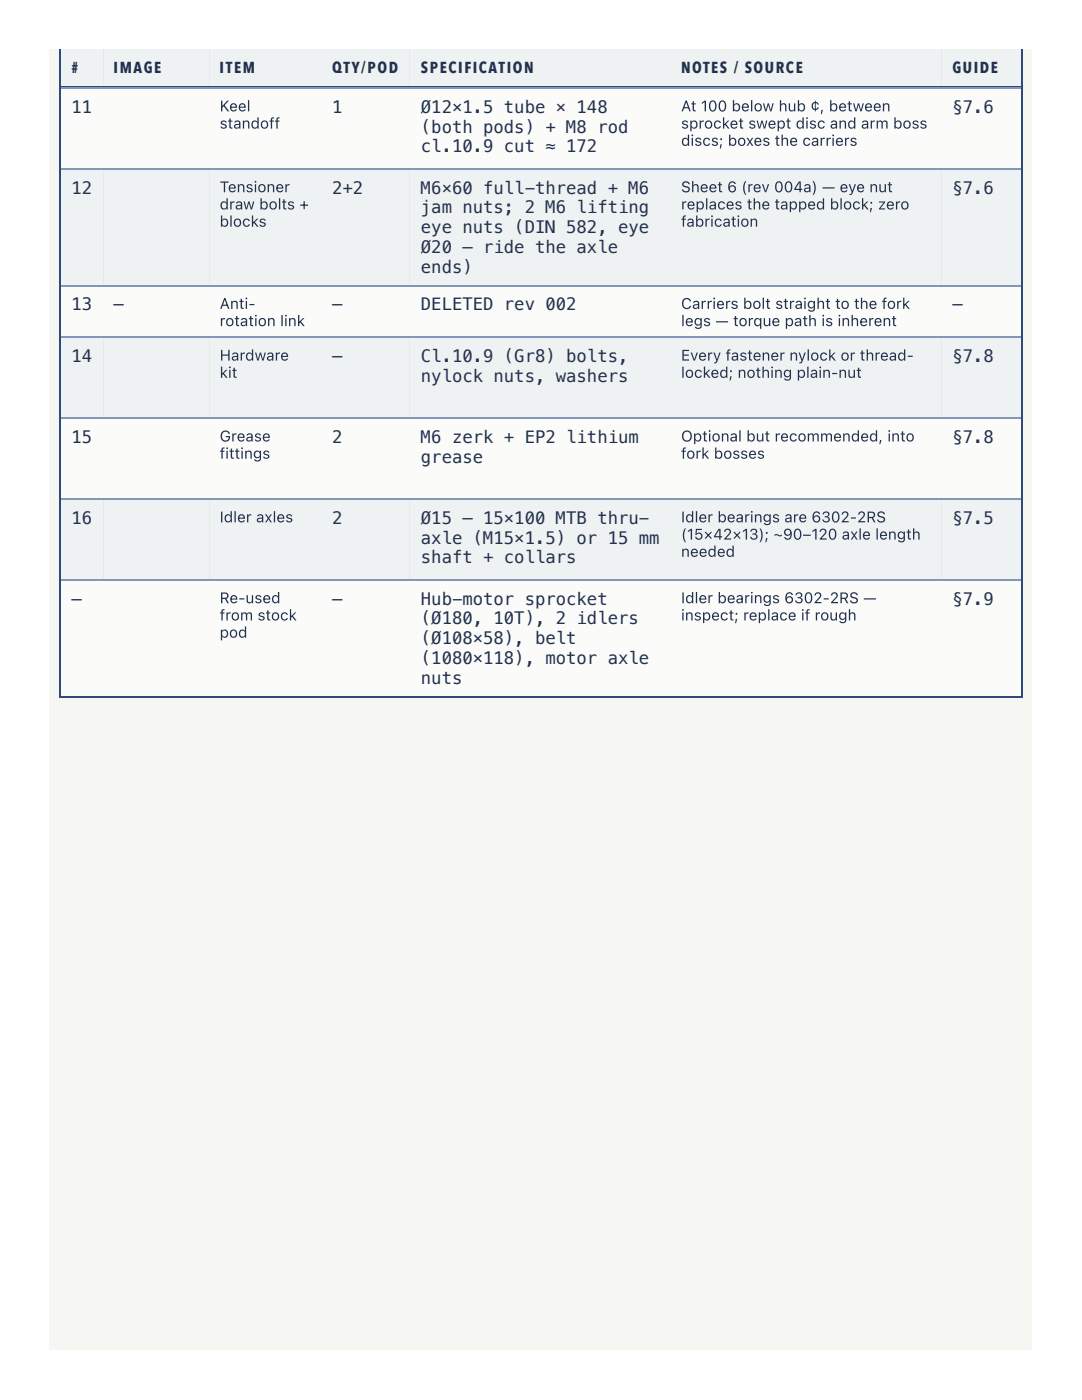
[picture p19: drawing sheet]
<svg xmlns="http://www.w3.org/2000/svg" width="216mm" height="279mm" viewBox="0 0 216 279" stroke-linecap="round" stroke-linejoin="round" font-family="sans-serif">
<defs><g id="words">
<g font-size="3.4" fill="#22314e">
<text x="14.3" y="22.5">11</text>
<text x="66.3" y="22.5">1</text>
<text x="84" y="22.5">Ø12×1.5 tube × 148</text>
<text x="190" y="22.5">§7.6</text>
<text x="84" y="26.5">(both pods) + M8 rod</text>
<text x="84" y="30.4">cl.10.9 cut ≈ 172</text>
<text x="14.3" y="38.6">12</text>
<text x="66.3" y="38.6">2+2</text>
<text x="84" y="38.6">M6×60 full-thread + M6</text>
<text x="190" y="38.6">§7.6</text>
<text x="84" y="42.6">jam nuts; 2 M6 lifting</text>
<text x="84" y="46.6">eye nuts (DIN 582, eye</text>
<text x="84" y="50.5">Ø20 — ride the axle</text>
<text x="84" y="54.5">ends)</text>
<text x="14.3" y="61.9">13</text>
<text x="22.7" y="61.9">—</text>
<text x="66.3" y="61.9">—</text>
<text x="84" y="61.9">DELETED rev 002</text>
<text x="190" y="61.9">—</text>
<text x="14.3" y="72.2">14</text>
<text x="66.3" y="72.2">—</text>
<text x="84" y="72.2">Cl.10.9 (Gr8) bolts,</text>
<text x="84" y="76.2">nylock nuts, washers</text>
<text x="190" y="72.2">§7.8</text>
<text x="14.3" y="88.4">15</text>
<text x="66.3" y="88.4">2</text>
<text x="84" y="88.4">M6 zerk + EP2 lithium</text>
<text x="190" y="88.4">§7.8</text>
<text x="84" y="92.3">grease</text>
<text x="14.3" y="104.5">16</text>
<text x="66.3" y="104.5">2</text>
<text x="84" y="104.5">Ø15 — 15×100 MTB thru-</text>
<text x="190" y="104.5">§7.5</text>
<text x="84" y="108.5">axle (M15×1.5) or 15 mm</text>
<text x="84" y="112.4">shaft + collars</text>
<text x="14.3" y="120.7">—</text>
<text x="66.3" y="120.7">—</text>
<text x="84" y="120.7">Hub-motor sprocket</text>
<text x="84" y="124.6">(Ø180, 10T), 2 idlers</text>
<text x="190" y="120.7">§7.9</text>
<text x="84" y="128.6">(Ø108×58), belt</text>
<text x="84" y="132.6">(1080×118), motor axle</text>
<text x="84" y="136.5">nuts</text>
</g>
<g font-size="3.2" fill="#22314e">
<text x="14.3" y="14.6">#</text>
<text x="22.7" y="14.6">IMAGE</text>
<text x="43.8" y="14.6">ITEM</text>
<text x="66.3" y="14.6">QTY/POD</text>
<text x="84" y="14.6">SPECIFICATION</text>
<text x="135.9" y="14.6">NOTES / SOURCE</text>
<text x="190" y="14.6">GUIDE</text>
</g>
<g font-size="3" fill="#22314e">
<text x="43.8" y="22.2">Keel</text>
<text x="135.9" y="22.2">At 100 below hub ¢, between</text>
<text x="43.8" y="25.7">standoff</text>
<text x="135.9" y="25.7">sprocket swept disc and arm boss</text>
<text x="135.9" y="29.1">discs; boxes the carriers</text>
<text x="43.8" y="38.4">Tensioner</text>
<text x="43.8" y="41.8">draw bolts +</text>
<text x="135.9" y="38.4">Sheet 6 (rev 004a) — eye nut</text>
<text x="135.9" y="41.8">replaces the tapped block; zero</text>
<text x="43.8" y="45.2">blocks</text>
<text x="135.9" y="45.2">fabrication</text>
<text x="43.8" y="61.6">Anti-</text>
<text x="43.8" y="65.1">rotation link</text>
<text x="135.9" y="61.6">Carriers bolt straight to the fork</text>
<text x="135.9" y="65.1">legs — torque path is inherent</text>
<text x="43.8" y="72">Hardware</text>
<text x="135.9" y="72">Every fastener nylock or thread-</text>
<text x="43.8" y="75.4">kit</text>
<text x="135.9" y="75.4">locked; nothing plain-nut</text>
<text x="43.8" y="88.1">Grease</text>
<text x="135.9" y="88.1">Optional but recommended, into</text>
<text x="43.8" y="91.5">fittings</text>
<text x="135.9" y="91.5">fork bosses</text>
<text x="43.8" y="104.2">Idler axles</text>
<text x="135.9" y="104.2">Idler bearings are 6302-2RS</text>
<text x="135.9" y="107.7">(15×42×13); ~90–120 axle length</text>
<text x="135.9" y="111.1">needed</text>
<text x="43.8" y="120.4">Re-used</text>
<text x="43.8" y="123.8">from stock</text>
<text x="135.9" y="120.4">Idler bearings 6302-2RS —</text>
<text x="135.9" y="123.8">inspect; replace if rough</text>
<text x="43.8" y="127.3">pod</text>
</g>
</g></defs>
<path d="M9.8 9.8h196v259.5h-196z" fill="#f6f7f3"/>
<path d="M11.9 9.8h192.1v129.4h-192.1z" fill="#fbfcf9"/>
<path d="M12 9.8v129.4M203.9 9.8v129.4M11.9 139h192.1" fill="none" stroke="#2e4a7c" stroke-width=".26"/>
<g fill="#2e4a7c">
<path d="M12.2 17.2h8.4v.5h-8.4z"/>
<path d="M20.6 17.2h21.2v.5h-21.2z"/>
<path d="M41.8 17.2h22.5v.5h-22.5z"/>
<path d="M64.3 17.2h17.5v.5h-17.5z"/>
<path d="M81.8 17.2h52.1v.5h-52.1z"/>
<path d="M133.9 17.2h54v.5h-54z"/>
<path d="M187.9 17.2h15.8v.5h-15.8z"/>
</g>
<path d="M12.2 17.6h191.5M12.2 33.7h191.5M12.2 57h191.5M12.2 67.3h191.5M12.2 83.5h191.5M12.2 99.6h191.5M12.2 115.8h191.5" fill="none" stroke="#8296b8" stroke-width=".26"/>
<use href="#words"/>
</svg>
